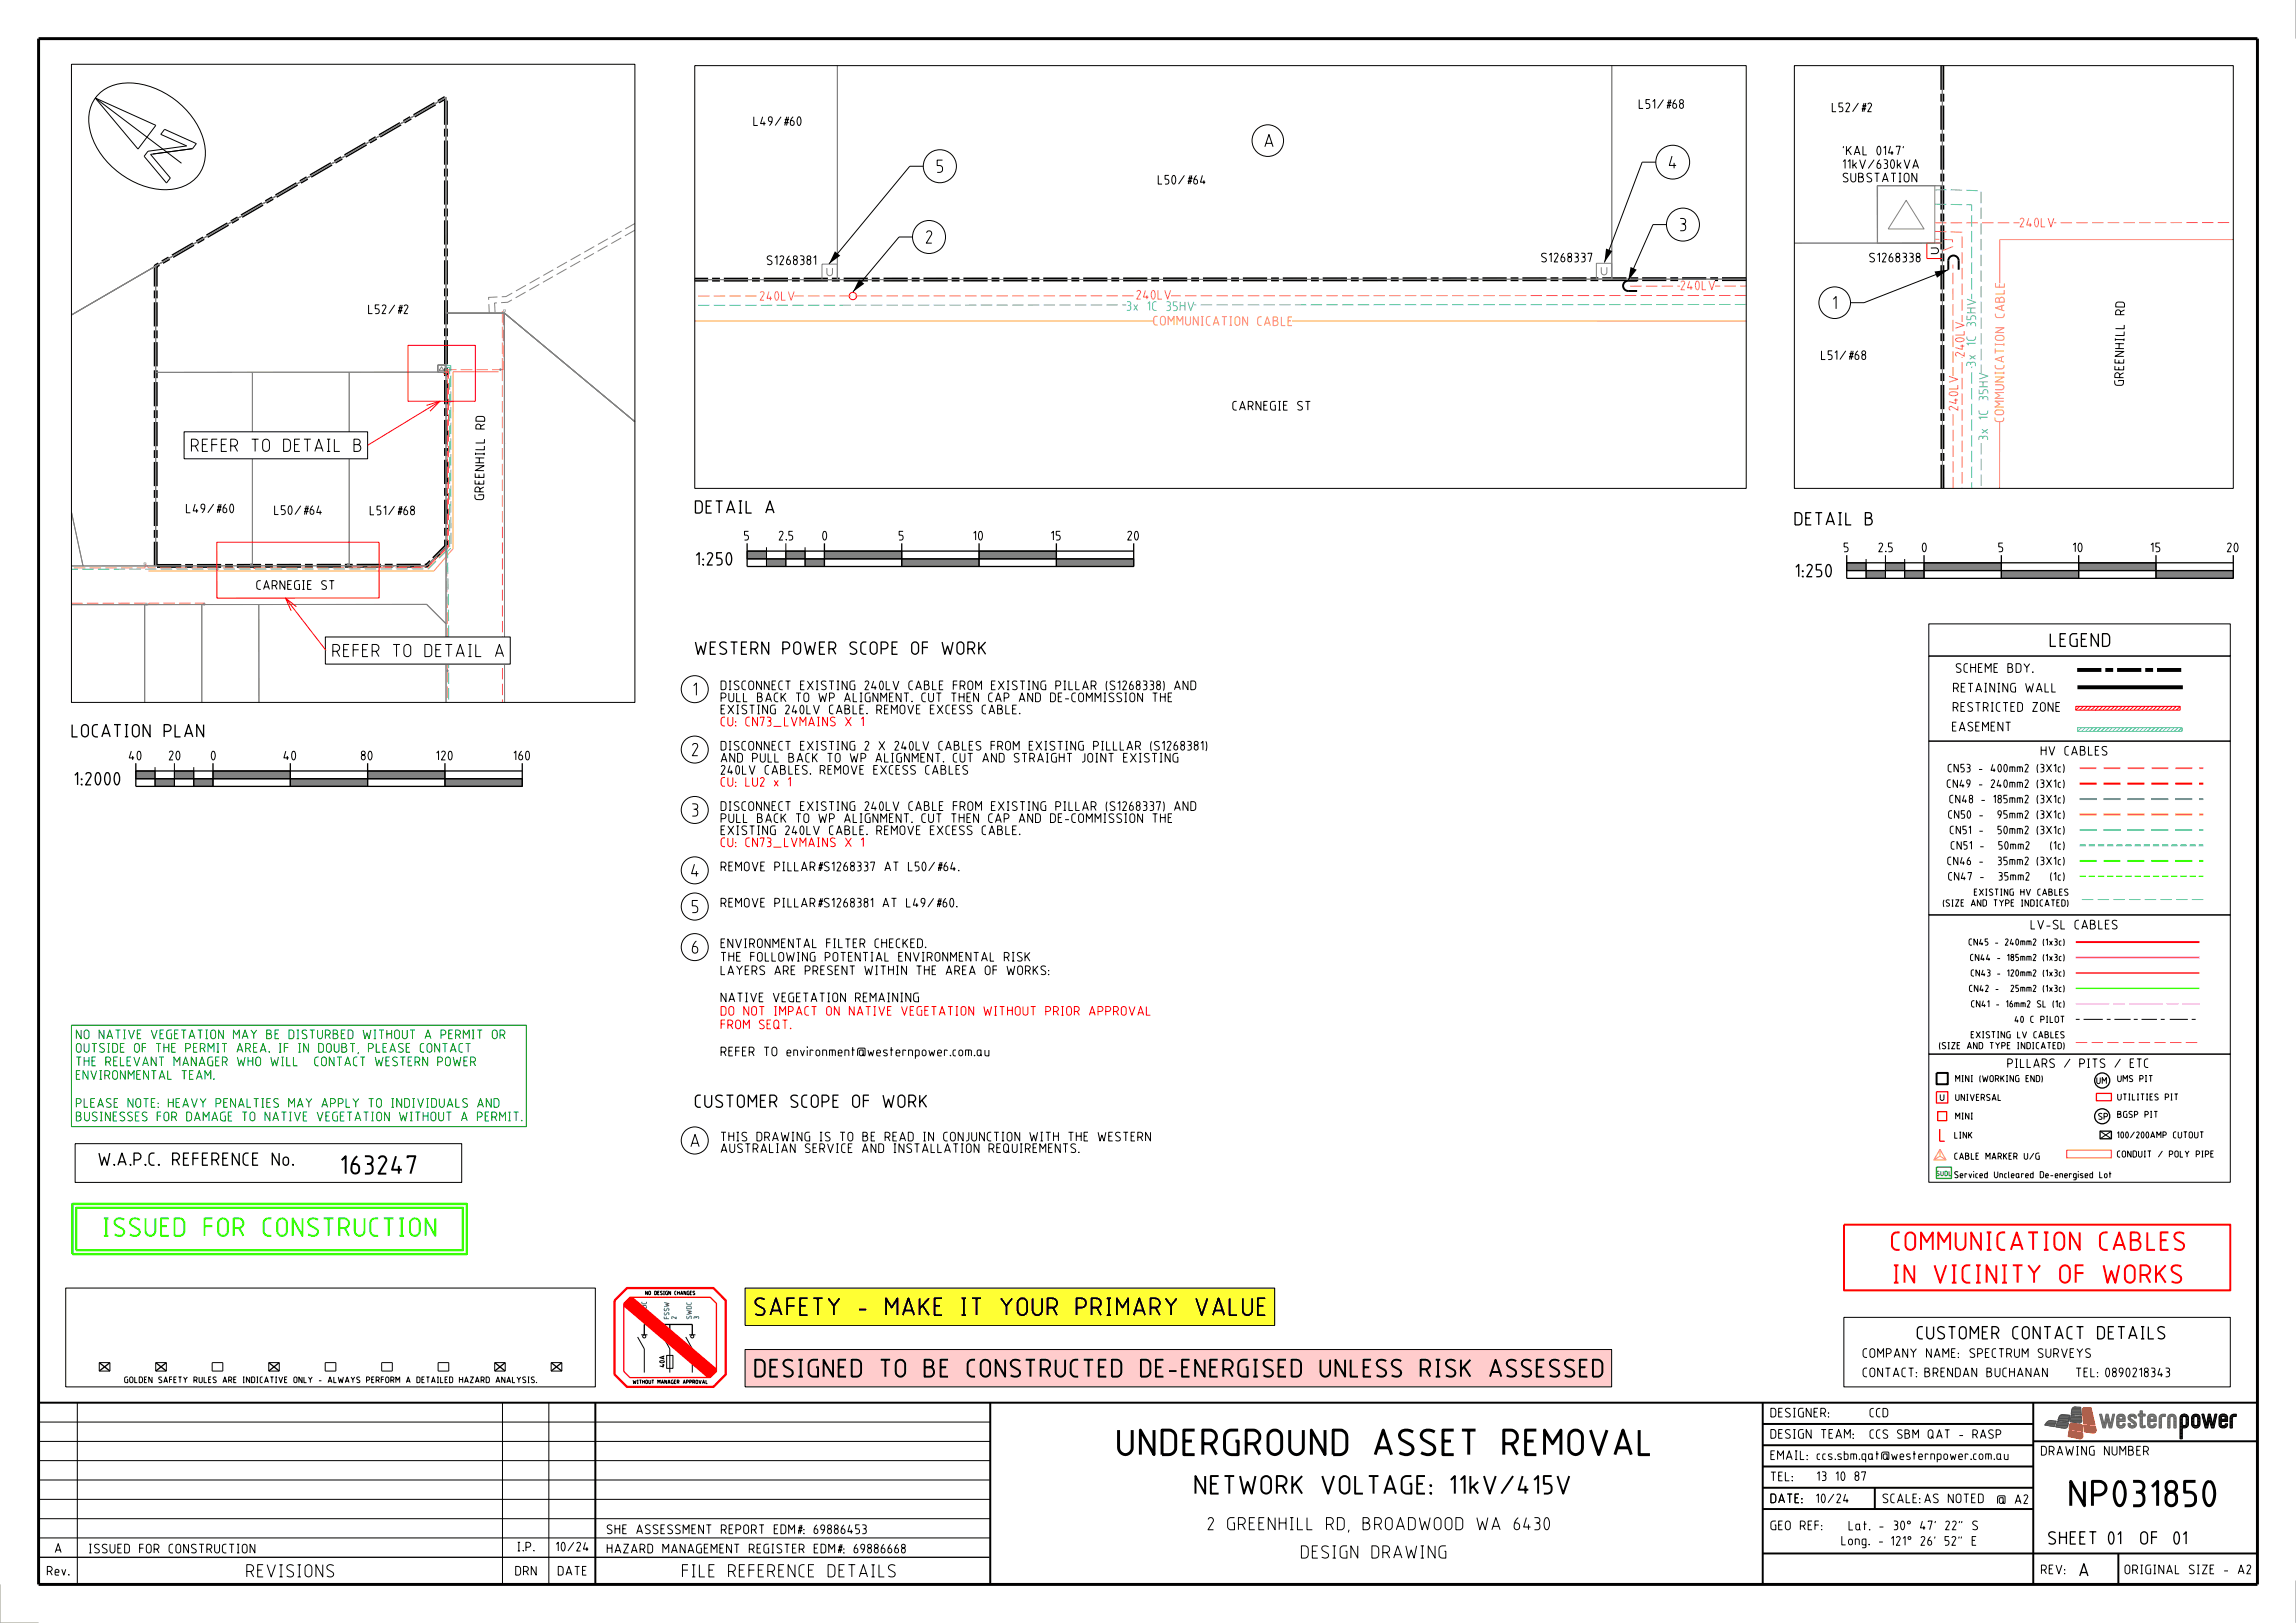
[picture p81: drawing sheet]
<svg xmlns="http://www.w3.org/2000/svg" width="594mm" height="420mm" viewBox="0 0 594 420" stroke-linecap="round" stroke-linejoin="round" font-family="sans-serif">
<defs><g id="words">
<g font-size="7">
<text x="278" y="376.7">UNDERGROUND ASSET REMOVAL</text>
<text x="532.8" y="390">NP031850</text>
</g>
<g font-size="5">
<text x="86.5" y="304">163247</text>
<text x="293" y="386.7">NETWORK VOLTAGE: 11kV/415V</text>
</g>
<text font-size="5" fill="#3f0" x="26.6" y="320">ISSUED FOR CONSTRUCTION</text>
<g font-size="5" fill="#f00">
<text x="489.2" y="323.7">COMMUNICATION CABLES</text>
<text x="489.7" y="332.2">IN VICINITY OF WORKS</text>
</g>
<g font-size="4.8">
<text x="195.2" y="340.6">SAFETY - MAKE IT YOUR PRIMARY VALUE</text>
<text x="195.2" y="356.5">DESIGNED TO BE CONSTRUCTED DE-ENERGISED UNLESS RISK ASSESSED</text>
</g>
<text font-size="3.6" x="530.3" y="167.4">LEGEND</text>
<g font-size="3.5">
<text x="327.1" y="38.1">A</text>
<text x="242.3" y="44.8">5</text>
<text x="431.7" y="43.7">4</text>
<text x="434.5" y="59.9">3</text>
<text x="239.5" y="63.1">2</text>
<text x="474.1" y="80.1">1</text>
<text x="49.4" y="117">REFER TO DETAIL B</text>
<text x="179.7" y="132.9">DETAIL A</text>
<text x="464.2" y="136">DETAIL B</text>
<text x="180" y="146.4">1:250</text>
<text x="464.5" y="149.4">1:250</text>
<text x="85.9" y="170.1">REFER TO DETAIL A</text>
<text x="179.7" y="169.5">WESTERN POWER SCOPE OF WORK</text>
<text x="179.3" y="180.1">1</text>
<text x="18.5" y="190.8">LOCATION PLAN</text>
<text x="179" y="195.7">2</text>
<text x="19.2" y="203.3">1:2000</text>
<text x="179" y="211.3">3</text>
<text x="178.8" y="227">4</text>
<text x="179" y="236.3">5</text>
<text x="179" y="246.8">6</text>
<text x="179.7" y="286.7">CUSTOMER SCOPE OF WORK</text>
<text x="178.6" y="296.9">A</text>
<text x="25.4" y="301.7">W.A.P.C. REFERENCE No.</text>
<text x="495.9" y="346.6">CUSTOMER CONTACT DETAILS</text>
<text x="295.8" y="396.1">2 GREENHILL RD, BROADWOOD WA 6430</text>
<text x="529.9" y="399.7">SHEET</text>
<text x="545.3" y="399.7">01</text>
<text x="555.2" y="399.7">OF01</text>
<text x="321.1" y="403.4">DESIGN DRAWING</text>
<text x="537.9" y="408">A</text>
<text x="63.7" y="408.2">REVISIONS</text>
<text x="176.4" y="408.2">FILE REFERENCE DETAILS</text>
</g>
<g font-size="2.5">
<text x="424" y="28.2">L51/#68</text>
<text x="473.9" y="29">L52/#2</text>
<text x="194.9" y="32.6">L49/#60</text>
<text x="476.7" y="40.2">'KAL 0147'</text>
<text x="299.5" y="47.8">L50/#64</text>
<text x="476.7" y="47.2">SUBSTATION</text>
<text x="476.7" y="43.7">11kV/630kVA</text>
<text x="198.4" y="68.6">S1268381</text>
<text x="398.7" y="67.9">S1268337</text>
<text x="483.6" y="67.9">S1268338</text>
<text x="95.2" y="81.3">L52/#2</text>
<text x="549.7" y="81.6" transform="rotate(-89 549.7 81.6)">RD</text>
<text x="471.1" y="93.2">L51/#68</text>
<text x="549.5" y="99.9" transform="rotate(-89 549.5 99.9)">GREENHI LL</text>
<text x="318.8" y="106.2">CARNEGIE ST</text>
<text x="125.5" y="111.1" transform="rotate(-89 125.5 111.1)">RD</text>
<text x="125.2" y="129.4" transform="rotate(-89 125.2 129.4)">GREENHI LL</text>
<text x="48.1" y="132.8">L49/#60</text>
<text x="70.9" y="133.3">L50/#64</text>
<text x="95.7" y="133.3">L51/#68</text>
<text x="192.5" y="139.9">5</text>
<text x="201.5" y="139.9">2.5</text>
<text x="212.7" y="139.9">0</text>
<text x="232.5" y="139.9">5</text>
<text x="251.8" y="139.9">10</text>
<text x="271.9" y="139.9">15</text>
<text x="291.6" y="139.9">20</text>
<text x="477" y="142.9">5</text>
<text x="485.9" y="142.9">2.5</text>
<text x="497.2" y="142.9">0</text>
<text x="517" y="142.9">5</text>
<text x="536.3" y="142.9">10</text>
<text x="556.4" y="142.9">15</text>
<text x="576.1" y="142.9">20</text>
<text x="66.3" y="152.6">CARNEGIE ST</text>
<text x="186.4" y="178.6">DISCONNECT EXISTING 240LV CABLE FROM EXISTING PILLAR (S1268338) AND</text>
<text x="505.3" y="179.2">RETAINING WALL</text>
<text x="506" y="174.1">SCHEME BDY.</text>
<text x="186.4" y="184.8">EXISTING 240LV CABLE. REMOVE EXCESS CABLE.</text>
<text x="186.4" y="181.7">PULL BACK TO WP ALIGNMENT. CUT THEN CAP AND DE-COMMISSION THE</text>
<text x="505.2" y="184.2">RESTRICTED ZONE</text>
<text x="505" y="189.3">EASEMENT</text>
<text x="33.3" y="196.8">40</text>
<text x="43.7" y="196.8">20</text>
<text x="54.5" y="196.8">0</text>
<text x="73.3" y="196.8">40</text>
<text x="93.4" y="196.8">80</text>
<text x="112.8" y="196.8">120</text>
<text x="132.8" y="196.8">160</text>
<text x="186.4" y="197.3">AND PULL BACK TO WP ALIGNMENT. CUT AND STRAIGHT JOINT EXISTING</text>
<text x="186.4" y="194.2">DISCONNECT EXISTING 2 X 240LV CABLES FROM EXISTING PILLLAR (S1268381)</text>
<text x="528" y="195.5">HV CABLES</text>
<text x="186.4" y="200.5">240LV CABLES. REMOVE EXCESS CABLES</text>
<text x="186.4" y="209.8">DISCONNECT EXISTING 240LV CABLE FROM EXISTING PILLAR (S1268337) AND</text>
<text x="186.4" y="213">PULL BACK TO WP ALIGNMENT. CUT THEN CAP AND DE-COMMISSION THE</text>
<text x="186.4" y="216.1">EXISTING 240LV CABLE. REMOVE EXCESS CABLE.</text>
<text x="186.4" y="225.5">REMOVE PILLAR#S1268337 AT L50/#64.</text>
<text x="186.4" y="234.8">REMOVE PILLAR#S1268381 AT L49/#60.</text>
<text x="186.4" y="245.3">ENVIRONMENTAL FILTER CHECKED.</text>
<text x="525.3" y="240.5">LV-SL CABLES</text>
<text x="186.4" y="248.8">THE FOLLOWING POTENTIAL ENVIRONMENTAL RISK</text>
<text x="186.4" y="252.3">LAYERS ARE PRESENT WITHIN THE AREA OF WORKS:</text>
<text x="186.4" y="259.4">NATIVE VEGETATION REMAINING</text>
<text x="186.4" y="273.4">REFER TO environment@westernpower.com.au</text>
<text x="186.4" y="298.4">AUSTRALIAN SERVICE AND INSTALLATION REQUIREMENTS.</text>
<text x="186.4" y="295.4">THIS DRAWING IS TO BE READ IN CONJUNCTION WITH THE WESTERN</text>
<text x="481.9" y="351.4">COMPANY NAME: SPECTRUM SURVEYS</text>
<text x="481.9" y="356.4">CONTACT:BRENDAN BUCHANAN</text>
<text x="537" y="356.4">TEL:0890218343</text>
<text x="458" y="366.8">DESIGNER:</text>
<text x="458" y="377.8">EMAIL:ccs.sbm.qat@westernpower.com.au</text>
<text x="458" y="372.3">DESIGN TEAM:</text>
<text x="528" y="376.7">DRAWING NUMBER</text>
<text x="458" y="383.3">TEL:</text>
<text x="470" y="383.2">13 10 87</text>
<text x="458" y="389">DATE: 10/24</text>
<text x="458" y="389">DATE:</text>
<text x="487" y="389">SCALE:</text>
<text x="497.8" y="389">AS NOTED</text>
<text x="516.6" y="389.2">@ A2</text>
<text x="458" y="396">GEO REF:</text>
<text x="14.2" y="401.9">A</text>
<text x="23" y="402">ISSUED FOR CONSTRUCTION</text>
<text x="133.8" y="401.5">I.P.</text>
<text x="143.8" y="401.5">10/24</text>
<text x="157" y="397">SHE ASSESSMENT REPORT EDM#: 69886453</text>
<text x="157" y="402">HAZARD MANAGEMENT REGISTER EDM#: 69886668</text>
<text x="476.4" y="399.9">Long. -121° 26' 52&quot; E</text>
<text x="478.2" y="396">Lat. -30° 47' 22&quot; S</text>
<text x="12.1" y="407.7">Rev.</text>
<text x="133.3" y="407.7">DRN</text>
<text x="144.3" y="407.7">DATE</text>
<text x="528" y="407.4">REV:</text>
<text x="549.6" y="407.4">ORIGINAL SIZE - A2</text>
</g>
<g font-size="2.5" fill="#f66">
<text x="522.5" y="58.9">240LV</text>
<text x="196.6" y="77.8">240LV</text>
<text x="294" y="77.5">240LV</text>
<text x="434.7" y="75.1">240LV</text>
<text x="508.3" y="92.3" transform="rotate(-90 508.3 92.3)">240LV</text>
<text x="506.6" y="106.3" transform="rotate(-90 506.6 106.3)">240LV</text>
</g>
<g font-size="2.5" fill="#39f">
<text x="291.4" y="80.4">3x 1C 35HV</text>
<text x="511.2" y="94.8" transform="rotate(-90 511.2 94.8)">3x 1C 35HV</text>
<text x="514.3" y="114" transform="rotate(-90 514.3 114)">3x 1C 35HV</text>
</g>
<g font-size="2.5" fill="#ffa032">
<text x="298.4" y="84.2">COMMUNICATION CABLE</text>
<text x="518.5" y="109.2" transform="rotate(-90 518.5 109.2)">COMMUNICATION CABLE</text>
</g>
<g font-size="2.5" fill="#f00">
<text x="186.4" y="188">CU: CN73_LVMAINS X 1</text>
<text x="186.4" y="203.6">CU: LU2 x 1</text>
<text x="186.4" y="219.2">CU: CN73_LVMAINS X 1</text>
<text x="186.4" y="262.9">DO NOT IMPACT ON NATIVE VEGETATION WITHOUT PRIOR APPROVAL</text>
<text x="186.4" y="266.4">FROM SEQT.</text>
</g>
<g font-size="2.5" fill="#090">
<text x="19.6" y="268.9">NO NATIVE VEGETATION MAY BE DISTURBED WITHOUT A PERMIT OR</text>
<text x="19.6" y="275.9">THE RELEVANT MANAGER WHO WILL CONTACT WESTERN POWER</text>
<text x="19.6" y="272.4">OUTSIDE OF THE PERMIT AREA. IF IN DOUBT, PLEASE CONTACT</text>
<text x="19.6" y="279.4">ENVIRONMENTAL TEAM.</text>
<text x="19.6" y="286.7">PLEASE NOTE: HEAVY PENALTIES MAY APPLY TO INDIVIDUALS AND</text>
<text x="19.6" y="290.2">BUSINESSES FOR DAMAGE TO NATIVE VEGETATION WITHOUT A PERMIT.</text>
</g>
<g font-size="2.4">
<text x="519.3" y="276.4">PILLARS / PITS / ETC</text>
<text x="483.7" y="366.8">CCD</text>
<text x="483.7" y="372.3">CCS SBM QAT - RASP</text>
</g>
<g font-size="2.2">
<text x="503.7" y="203.9">CN49 - 240mm2 (3X1c)</text>
<text x="503.9" y="199.9">CN53 - 400mm2 (3X1c)</text>
<text x="504.3" y="207.9">CN48 - 185mm2 (3X1c)</text>
<text x="504" y="211.9">CN50 -</text>
<text x="504.4" y="215.9">CN51 -</text>
<text x="515.5" y="211.9">95mm2 (3X1c)</text>
<text x="515.8" y="215.9">50mm2 (3X1c)</text>
<text x="504.7" y="219.9">CN51 -</text>
<text x="516.9" y="219.9">50mm2</text>
<text x="530.2" y="219.9">(1c)</text>
<text x="503.8" y="223.9">CN46 -</text>
<text x="504" y="227.9">CN47 -</text>
<text x="515.4" y="223.9">35mm2 (3X1c)</text>
<text x="516.5" y="227.9">35mm2</text>
<text x="530.1" y="227.9">(1c)</text>
</g>
<g font-size="1.8">
<text x="510.7" y="231.8">EXISTING HV CABLES</text>
<text x="502.7" y="234.6">(SIZE AND TYPE INDICATED)</text>
<text x="509.3" y="244.7">CN45 - 240mm2 (1x3c)</text>
<text x="509.7" y="248.7">CN44 - 185mm2 (1x3c)</text>
<text x="509.4" y="256.7">CN42 -</text>
<text x="509.9" y="252.7">CN43 - 120mm2 (1x3c)</text>
<text x="519.1" y="256.7">25mm2 (1x3c)</text>
<text x="510" y="260.7">CN41 - 16mm2 SL (1c)</text>
<text x="509.9" y="268.7">EXISTING LV CABLES</text>
<text x="521.2" y="264.7">40 C PILOT</text>
<text x="501.7" y="271.5">(SIZE AND TYPE INDICATED)</text>
<text x="505.9" y="280">MINI (WORKING END)</text>
<text x="542.4" y="280.5">UM</text>
<text x="547.8" y="280">UMS PIT</text>
<text x="505.9" y="284.9">UNIVERSAL</text>
<text x="547.8" y="284.8">UTILITIES PIT</text>
<text x="505.9" y="289.7">MINI</text>
<text x="542.9" y="289.8">SP</text>
<text x="547.8" y="289.3">BGSP PIT</text>
<text x="505.6" y="294.6">LINK</text>
<text x="547.7" y="299.5">CONDUIT / POLY PIPE</text>
<text x="547.7" y="294.6">100/200AMP CUTOUT</text>
<text x="505.6" y="300.1">CABLE MARKER U/G</text>
<text x="505.6" y="304.9">Serviced Uncleared De-energised Lot</text>
</g>
<text font-size="1.6" x="32.2" y="357.9">GOLDEN SAFETY RULES ARE INDICATIVE ONLY - ALWAYS PERFORM A DETAILED HAZARD ANALYSIS.</text>
<text font-size="1.3" fill="#329932" x="501" y="304.3">SUDL</text>
<g font-size="1.3" fill="#0028fa">
<text x="167.3" y="341.1" transform="rotate(-90 167.3 341.1)">SWDC</text>
<text x="169.2" y="341.1" transform="rotate(-90 169.2 341.1)">1</text>
<text x="173.1" y="341.3" transform="rotate(-90 173.1 341.3)">FSSW</text>
<text x="175" y="341.3" transform="rotate(-90 175 341.3)">2</text>
<text x="178.9" y="341.3" transform="rotate(-90 178.9 341.3)">SWDC</text>
<text x="180.8" y="341.3" transform="rotate(-90 180.8 341.3)">3</text>
</g>
<text font-size="1.3" x="171.9" y="353.8" transform="rotate(-90 171.9 353.8)">40A</text>
<g font-size="1">
<text x="167" y="335.1">NO DESIGN CHANGES</text>
<text x="163.7" y="358.1">WITHOUT MANAGER APPROVAL</text>
</g>
</g></defs>
<path d="M17 333.3h137v25.6h-137zM25.7 352.6h2.7v2.2h-2.7zM40.3 352.6h2.7v2.2h-2.7zM54.9 352.6h2.7v2.2h-2.7zM69.5 352.6h2.7v2.2h-2.7zM84.1 352.6h2.8v2.2h-2.8zM98.7 352.6h2.8v2.2h-2.8zM113.3 352.6h2.8v2.2h-2.8zM128 352.6h2.7v2.2h-2.7zM142.6 352.6h2.7v2.2h-2.7z" fill="none" stroke="#000" stroke-width=".26"/>
<path d="M55.1 199.5h20v2h-20z" fill="#828282"/>
<path d="M55.1 199.5h20v2h-20z" fill="none" stroke="#000" stroke-width=".26"/>
<path d="M75.1 201.5h20v2h-20z" fill="#828282"/>
<path d="M75.1 201.5h20v2h-20z" fill="none" stroke="#000" stroke-width=".26"/>
<path d="M95.1 199.5h20v2h-20z" fill="#828282"/>
<path d="M95.1 199.5h20v2h-20z" fill="none" stroke="#000" stroke-width=".26"/>
<path d="M115.1 201.5h20v2h-20z" fill="#828282"/>
<path d="M115.1 201.5h20v2h-20z" fill="none" stroke="#000" stroke-width=".26"/>
<path d="M50.1 201.5h5v2h-5z" fill="#828282"/>
<path d="M50.1 201.5h5v2h-5z" fill="none" stroke="#000" stroke-width=".26"/>
<path d="M45.1 199.5h5v2h-5z" fill="#828282"/>
<path d="M45.1 199.5h5v2h-5z" fill="none" stroke="#000" stroke-width=".26"/>
<path d="M40.1 201.5h5v2h-5z" fill="#828282"/>
<path d="M40.1 201.5h5v2h-5z" fill="none" stroke="#000" stroke-width=".26"/>
<path d="M35.1 199.5h5v2h-5z" fill="#828282"/>
<path d="M35.1 199.5h5v2h-5zM179.1 349.1v6.1" fill="none" stroke="#000" stroke-width=".26"/>
<path d="M166.7 342.7h12.4" fill="none" stroke="#000" stroke-width=".34"/>
<path d="M213.3 142.6h20v2h-20z" fill="#828282"/>
<path d="M213.3 142.6h20v2h-20z" fill="none" stroke="#000" stroke-width=".26"/>
<path d="M233.3 144.6h20v2h-20z" fill="#828282"/>
<path d="M233.3 144.6h20v2h-20z" fill="none" stroke="#000" stroke-width=".26"/>
<path d="M253.3 142.6h20v2h-20z" fill="#828282"/>
<path d="M253.3 142.6h20v2h-20z" fill="none" stroke="#000" stroke-width=".26"/>
<path d="M273.3 144.6h20v2h-20z" fill="#828282"/>
<path d="M273.3 144.6h20v2h-20z" fill="none" stroke="#000" stroke-width=".26"/>
<path d="M208.3 144.6h5v2h-5z" fill="#828282"/>
<path d="M208.3 144.6h5v2h-5z" fill="none" stroke="#000" stroke-width=".26"/>
<path d="M203.3 142.6h5v2h-5z" fill="#828282"/>
<path d="M203.3 142.6h5v2h-5z" fill="none" stroke="#000" stroke-width=".26"/>
<path d="M198.3 144.6h5v2h-5z" fill="#828282"/>
<path d="M198.3 144.6h5v2h-5z" fill="none" stroke="#000" stroke-width=".26"/>
<path d="M193.3 142.6h5v2h-5z" fill="#828282"/>
<path d="M193.3 142.6h5v2h-5z" fill="none" stroke="#000" stroke-width=".26"/>
<path d="M497.8 145.6h20v2.1h-20z" fill="#828282"/>
<path d="M497.8 145.6h20v2.1h-20z" fill="none" stroke="#000" stroke-width=".26"/>
<path d="M517.8 147.7h20v2h-20z" fill="#828282"/>
<path d="M517.8 147.7h20v2h-20z" fill="none" stroke="#000" stroke-width=".26"/>
<path d="M537.8 145.6h20v2.1h-20z" fill="#828282"/>
<path d="M537.8 145.6h20v2.1h-20z" fill="none" stroke="#000" stroke-width=".26"/>
<path d="M557.8 147.7h20v2h-20z" fill="#828282"/>
<path d="M557.8 147.7h20v2h-20z" fill="none" stroke="#000" stroke-width=".26"/>
<path d="M492.8 147.7h5v2h-5z" fill="#828282"/>
<path d="M492.8 147.7h5v2h-5z" fill="none" stroke="#000" stroke-width=".26"/>
<path d="M487.8 145.6h5v2.1h-5z" fill="#828282"/>
<path d="M487.8 145.6h5v2.1h-5z" fill="none" stroke="#000" stroke-width=".26"/>
<path d="M482.8 147.7h5v2h-5z" fill="#828282"/>
<path d="M482.8 147.7h5v2h-5z" fill="none" stroke="#000" stroke-width=".26"/>
<path d="M477.8 145.6h5v2.1h-5z" fill="#828282"/>
<path d="M499.5 64.2h1.3a.74 .74 0 0 1 .7 .7 .74 .74 0 0 1-.7 .7h-1.3M115 96.5l.3 .1h-.3M477.8 145.6h5v2.1h-5zM40.1 198.5v5M45.1 197.5v6M50.1 198.5v5M477 340.9h100v18h-100z" fill="none" stroke="#000" stroke-width=".26"/>
<g fill="none" stroke="#f00" stroke-width=".26">
<path d="M498.5 62.9h4v4h-4zM114.9 96.3h.5v.5h-.5zM65.7 146.9h.2l-.1 .2z"/>
<circle cx="220.6" cy="76.6" r=".96"/>
</g>
<path d="M502.5 17v109.4M451.8 72.2l-272.1 .2M40.3 146.5v-77.7l75.1-43.6v116.2l-5 5-70.1 .1" fill="none" stroke="#000" stroke-width="1" stroke-dasharray="6.3 1 2 1" stroke-linecap="butt"/>
<path d="M577.8 62h-60.5v64.4M129 96.2h-11.8v45.8l-4.9 5.8h-73.9M179.7 83.1h272.1" fill="none" stroke="#ffa032" stroke-width=".26"/>
<g fill="none" stroke="#828282" stroke-width=".26">
<path d="M216.6 17v55.4h-36.9l272.1-.2h-34.8v-55.2v55.2l-200.4 .2zM502.5 17v109.4v-63.5h-38.3h21.5v-14.8h16.8zM485.7 48.1h16.8v14.8h-16.8zM485.7 48h14.9v15h-14.9zM493.1 51.8l4.7 7.4h-9.3zM40.3 68.8l75.1-43.6v69.3h-2.1v1.8l-73 .1zM212.7 68.4h3.9v4h-3.9zM213.9 69.4v1.2a.72 .72 0 0 0 .7 .7 .72 .72 0 0 0 .8-.7v-1.2M413 68.1h4v4.1h-4zM414.3 69.2v1.2a.72 .72 0 0 0 .7 .7 .72 .72 0 0 0 .7-.7v-1.2M18.5 81.5l96.9-56.3v55.8h15.1l33.8 28.1-33.8-28.1v100.8v-100.8h-15.1v100.8v-20.4l-5-5h-43.4v25.4v-25.4h-14.8v25.4v-25.4l-14.8 .1v25.3v-25.3h-18.9l91.9-.1 5 5v-20l-5 5-91.9 .1h3l-3-14 3 14h18.8v-77.7zM40.3 96.4l25-.1v50.1l-25 .1z"/>
<path d="M65.3 96.3h25v50.1h-25zM90.3 96.3h25.1v45.1l-5 5h-20.1zM113.3 94.5h1.8v1.8h-1.8zM113.3 94.5h2.1v1.8h-2.1zM114.2 94.9l.6 .9h-1.2zM129.3 95.5h.3v.3h-.3zM130.3 80.3v.2M130.3 80.6l.1 .1M130.4 80.2l-.1 .1M130.5 80.2h.1M130.5 80.7h.1M130.7 80.2l.1 .1"/>
<path d="M130.8 80.3v.2M130.8 80.6l-.1 .1M37.3 145.8v.2M37.3 146.1h.1M37.3 145.6v.2M37.4 145.6h.2M37.4 146.1h.2M37.7 145.6v.2M37.7 156.3v.2M37.7 156.5l.1 .1M37.7 145.8v.2M37.7 146.1h.1"/>
<path d="M37.8 156.1l-.1 .1M37.9 156.1h.1M37.9 156.6h.1M38.1 156.1l.1 .1M38.2 156.3v.2M38.2 156.5l-.1 .1M52.5 156.5l.1 .1M52.5 156.3v.1M52.6 156.1l-.1 .1M52.7 156.6h.2M52.7 156.1h.2M53 156.1v.1"/>
<path d="M53 156.5v.1M53 156.3v.1M64.8 145.9h.5v.5h-.5zM65 146.1l.1 .2 .1-.2M89.9 145.9h.4v.5h-.4zM90 146l.1 .3 .1-.3"/>
<circle cx="115.5" cy="142.1" r=".18"/>
<circle cx="115.8" cy="173.6" r=".18"/>
</g>
<path d="M423.5 72.6l-2.3 .1a1.32 1.32 0 0 0-1.3 1.3 1.32 1.32 0 0 0 1.3 1.3h2.3M504 69.8v-2.3a1.34 1.34 0 0 1 1.4-1.4 1.34 1.34 0 0 1 1.3 1.4v2.3M115.6 97.2l.1-.5 .2 .5M91.2 146.5l-.5 .1 .5 .2" fill="none" stroke="#000" stroke-width=".51"/>
<g fill="none" stroke="#f66" stroke-width=".26" stroke-dasharray="3 1.1" stroke-linecap="butt">
<path d="M500.6 57.7l77.2-.1M500.6 59.9l7 .2v66.3M421.7 74.1l30.1-.1M451.8 76.5l-272.1 .1M502.5 64.9l2.7-1.1-.1-1.8-4.5-.1M115.1 95.7h14.4M115.1 95.9h.9v45.7l-.5 .5M115.4 96.5l.3-.1v-.2h-.6M129.5 95.7h.7v-14.8l.5-.2M130 95.7v-15.1l.7 .1M130 95.7v86.1M505.3 126.4l-.1-57.9"/>
<path d="M37.7 146.1l-.3 .9h-18.9M53 156.6l-.2-.5h-14.2l-.4 .5-.5-.5h-19.2M90.9 146.6h19.7l5.1-5.2v-44.4M115.5 142.1l-4.8 4.8-72.2 .1-.7-.8M115.8 173.6l-.3-31.5M115.8 173.6l-.1 8.2"/>
</g>
<path d="M500.6 49.2l3.5-.1 8.4 .3 .1 77M500.6 52.8l9.5 .2v73.4M451.8 78.8l-272.1 .2M115.1 94.6h1.5l.1 47.2-.9 .8 .3 18.7v20.5M115.1 95.1h1.2v46.6l-5.5 5.5-92.3 .1" fill="none" stroke="#39f" stroke-width=".26" stroke-dasharray="3 1.1" stroke-linecap="butt"/>
<path d="M130.9 114.7h-.1M37.7 146.1v.1" fill="none" stroke="#f66" stroke-width=".26"/>
<path d="M164.3 59.6l-33 18.6-3.3 .2 .1 2.6h-1.5l-.2-4 4.5-.3 33.4-18.9" fill="none" stroke="#828282" stroke-width=".26" stroke-dasharray="3 1.1" stroke-linecap="butt"/>
<path d="M35.1 199.5h100M35.1 197.5v6h100v-6M55.1 197.5v6M75.1 197.5v6M95.1 197.5v6M115.1 197.5v6M35.1 201.5h100" fill="none" stroke="#000" stroke-width=".34"/>
<path d="M192.8 333.3h137v9.7h-137z" fill="#ff3"/>
<path d="M192.8 333.3h137v9.7h-137z" fill="none" stroke="#000" stroke-width=".26"/>
<path d="M192.8 349.2h224.1v9.7h-224.1z" fill="#fcc"/>
<g fill="none" stroke="#000" stroke-width=".26">
<path d="M198.3 141.6v5M203.3 140.6v6M208.3 141.6v5M165 346l1.7 3.1v6.1M165.9 345.4h1.6M171.6 346l1.7 3.1v6.1M172.5 350.7h1.6v3.4h-1.6zM172.5 345.4h1.6M177.4 346l1.7 3.1M178.3 345.4h1.6M192.8 349.2h224.1v9.7h-224.1zM10 368h246.2"/>
<path d="M10 373h246.2M10 378h246.2M20 363v47M130 363v47M142 363v47M564 372.2h.6M564 372h.6M564 371.7h.6M564 371.6h.6M564 371.4h.6M564 371.1h.6M564 371h.6"/>
<path d="M564 370.8h.6M564 370.5h.6M564 370.4h.6M564 370.2h.6M564 369.9h.6M564 369.8h.6M564 369.6h.6M564 369.3h1.7M564 369.2h2M564 369h2.1M564 368.7h.7M564 368.6h.6"/>
<path d="M564 368.4h.6M564 368.1h.6M564 368h.6M564 367.8h.6M564 367.5h.6M564 367.3h.6M564 367.2h.6M564 366.9h.6M564 366.7h.6M564.1 366.6h.8M564.2 366.3h1.8M564.3 366.2a1.1 1.1 0 0 1 1.2-.2 1.1 1.1 0 0 1 .7 1v1.5a1.1 1.1 0 0 1-1.6 .9v2.9h-.6v-5.4z"/>
<path d="M564.4 366.1h1.4M564.6 366.7l.4-.1 .5 .1 .1 1.8-.2 .4-.8-.2zM564.9 366h.4M565.2 366.6h.9M565.5 368.7h.7M565.5 366.7h.7M565.6 368.6h.6M565.6 368.4h.6M565.6 368.1h.6M565.6 368h.6M565.6 367.8h.6M565.6 367.5h.6"/>
<path d="M565.6 367.3h.6M565.6 367.2h.6M565.6 366.9h.6M567 368.7h.6M567 368.5h.6M567 368.3h.6M567 368.1h.6M567 367.9h.6M567 367.7h.6M567 367.5h.6M567 367.3h.6M567 367.1h.6"/>
<path d="M567 366.9h.6M567 366.7h.7M567.1 368.9h.7M567.1 366.5h2M567.2 369.1h1.8M567.2 366.3h1.7M567.3 366.2a1.11 1.11 0 0 1 1.2-.2 1.11 1.11 0 0 1 .7 1v1.5a1.1 1.1 0 0 1-1.1 1 1.1 1.1 0 0 1-1.1-1v-1.6zM567.3 369.3h1.6M567.5 366.1h1.2M567.6 366.7l.4-.1 .5 .1 .1 1.8-.2 .4-.8-.2zM567.7 369.5h.8M568.4 368.9h.7"/>
<path d="M568.5 366.7h.6M568.5 368.7h.7M568.6 368.5h.6M568.6 368.3h.6M568.6 368.1h.6M568.6 367.9h.6M568.6 367.7h.6M568.6 367.5h.6M568.6 367.3h.6M568.6 367.1h.6M568.6 366.9h.6M569.6 366h.6l.6 2.7 .5-2.7h.5l.7 2.6 .5-2.6h.5l-.7 3.5h-.7l-.5-2.1-.5 2.1h-.6z"/>
<path d="M569.6 366h.6M569.7 366.2h.5M569.7 366.4h.6M569.8 366.6h.5M569.8 366.8h.6M569.9 367h.5M569.9 367.2h.6M570 367.4h.5M570.1 367.6h.5M570.1 367.8h.5M570.1 368h.6M570.2 368.2h.5"/>
<path d="M570.2 368.4h.6M570.3 368.6h1M570.3 368.8h1M570.4 369h.9M570.4 369.2h.8M570.5 369.4h.6M570.9 368.4h.5M570.9 368.2h.5M570.9 368h.6M571 367.8h.5M571 367.6h.5M571 367.4h1.2"/>
<path d="M571.1 367.2h1M571.1 367h1M571.2 366.8h.8M571.2 366.6h.8M571.3 366.4h.7M571.3 366.2h.6M571.3 366h.6M571.6 367.6h.6M571.7 367.8h.6M571.7 368h.6M571.8 368.2h.5M571.9 368.4h.5"/>
<path d="M571.9 368.6h1M572 368.8h.9M572 369h.9M572.1 369.2h.7M572.1 369.4h.7M572.5 368.4h.5M572.6 368.2h.5M572.6 368h.5M572.6 367.8h.5M572.7 367.6h.5M572.7 367.4h.5M572.8 367.2h.5"/>
<path d="M572.8 367h.5M572.8 366.8h.5M572.9 366.6h.5M572.9 366.4h.5M573 366.2h.5M573 366h.5M574.1 368.6h.6M574.1 368.2h.6M574.1 368h.6M574.1 367.8h2.2M574.1 367.6h2.2M574.1 367.2h.6"/>
<path d="M574.1 368.4h.6M574.1 367.4h2.2M574.1 367h.6M574.1 366.8h.6M574.1 366.6h.8M574.1 368.8h.6M574.1 369h2.1M574.2 366.4h2M574.3 369.2h1.8M574.3 366.2l.7-.2a1.03 1.03 0 0 1 1.3 .8v1.1h-1.6v.7l.1 .3h.6l.3-.1v-.3h.6a1.12 1.12 0 0 1-1 1 1.12 1.12 0 0 1-1.2-.9v-1.8zM574.4 366.2h1.6M574.5 369.4h1.4"/>
<path d="M574.7 366.7l.8-.1 .2 .7h-1zM574.7 366h.9M575.5 366.6h.7M575.6 368.8h.7M575.7 367.2h.6M575.7 367h.6M575.7 366.8h.6M575.7 368.6h.6M576.9 369.5h.6M576.9 369.3h.6M576.9 369.1h.6M576.9 368.9h.6"/>
<path d="M576.9 368.7h.6M576.9 368.5h.6M576.9 368.3h.6M576.9 368.1h.6M576.9 367.9h.6M576.9 367.7h.6M576.9 367.5h.6M576.9 367.3h.6M576.9 367.1h.6M576.9 366.9h.7M577 366.7h.7M577.1 366.5h1.5"/>
<path d="M577.1 366.4a1.44 1.44 0 0 1 1.5-.4v.6h-.8l-.3 .3v2.6h-.6v-2.6zM577.2 366.3h1.4M577.5 366.1h1.1M10 383h246M10 388h246.2M10 393h246.2M10 398h246.2"/>
<circle cx="166.7" cy="345.8" r=".41"/>
<circle cx="173.3" cy="345.8" r=".41"/>
<circle cx="179.1" cy="345.8" r=".4"/>
</g>
<path d="M162.2 333.3h22.4l3.1 3.2v19.2l-3.1 3.2h-22.4l-3.2-3.2v-19.2z" fill="none" stroke="#f00" stroke-width=".59"/>
<path d="M161.4 337.3l1.6-1.6h20.8l1.5 1.6v17.6l-1.5 1.6h-20.8l-1.6-1.6z" fill="none" stroke="#f00" stroke-width=".34"/>
<path d="M193.3 142.6h100M193.3 140.6v6h100v-6M193.3 144.6h100M213.3 140.6v6M233.3 140.6v6M253.3 140.6v6M273.3 140.6v6M166.7 342.7v2.7M173.3 342.7v2.7M179.1 342.7v2.7M10 403h246" fill="none" stroke="#000" stroke-width=".34"/>
<g fill="none" stroke="#000" stroke-width=".51">
<path d="M10 363h574M154 363v47M256.2 363v47M456 363v47M456 368.5h70M456 374h70M456 379.5h70M526 363v47M526 373h58M456 385h70M456 390.5h70M485 385v5.5"/>
<path d="M456 402h128M548 402v8"/>
</g>
<path d="M10 10h574v400h-574z" fill="none" stroke="#000" stroke-width=".76" stroke-linecap="butt"/>
<g fill="none" stroke="#4d4d4d" stroke-width=".26">
<path d="M529 368.8h2.6M529.1 368.6h2.6M529.3 368.4h2.5M529.4 368.2h2.4M529.6 368l.2-.2a2.65 2.65 0 0 1 2.2 0l-.5 1.4-2.5-.4zM529.6 368h2.3M529.8 367.8h2.2M530.2 369h1.3M531.5 369.2h.1M531.9 369.1h3.1M532 369.3h2.8M532 368.9h3"/>
<path d="M532 368.7h3.1M532.1 368.5h3M532.2 368.3h2.9M532.2 368.1h2M532.3 367.8l2.8 .4a1.15 1.15 0 0 1-1.1 1.4l-2.2-.4zM532.3 367.9h.4M532.4 367.5h2.8M532.5 367.3h2.8M532.6 367.1h2.7M532.7 366.9h2.6M532.7 366.7h2.7M532.8 366.5h2.6"/>
<path d="M533 366.3l.6-.2 1.8 .2-.2 1.6-2.8-.4zM533 366.3h2.3M533.2 369.5h1.5M533.4 367.7h1.8M535 367.9h.2M535.2 367.9l.2-1.6-.2 1.6M535.6 367.8h3M535.6 367.6h3M535.6 367.4h3M535.7 367.2h2.9M535.7 367h2.8M535.7 366.8h2.8"/>
<path d="M535.7 366.6h2.8M535.8 366.3l2.7 .3 .1 1a.6 .6 0 0 1-.7 .6l-2.3-.3zM535.8 366.4h1M535.8 365.9h2.6M535.9 365.7h2.5M535.9 365.5h2.5M535.9 365.3h2.5M535.9 365.1h2.5M536 364.9h2.4M536 364.7h2.3M536.1 364.5h2.2M536.1 368h2.3"/>
<path d="M536.2 364.3h2.1M536.3 364.3l.5-.2 1.5 .1 .2 2-2.7-.2 .2-1.2zM536.6 364.1h.5M537.1 366.1h1.3M537.7 368.2h.5"/>
</g>
<g fill="none" stroke="#c60" stroke-width=".26">
<path d="M535.1 371.7h3.8M535.1 371.5h3.8M535.1 371.3h3.8M535.2 371.1h3.6M535.2 370.9h3.6M535.2 370.7h3.2M535.2 370.5h2M535.3 370.2l3.5 .6 .1 .8a.74 .74 0 0 1-.9 .7l-2.9-.6zM535.3 370.3h.7M535.3 369.8h3.4M535.3 369.6h3.4M535.4 369.4h3.3"/>
<path d="M535.4 369.2h3.3M535.4 369h3.3M535.4 368.8h3.3M535.5 368.6h2.2M535.5 368.5l.5-.2 2.7 .4 .1 1.7-3.5-.6zM535.7 368.4h.6M535.9 371.9h2.9M536 370h2.8M536.9 372.1h1.8M537.2 370.2h1.6M537.9 372.3h.5M538.4 370.4h.4"/>
<path d="M538.7 365.1h2.5M538.7 364.9h2.4M538.8 365.5h2.5M538.8 365.3h2.4M538.8 364.7h2.3M538.8 365.9h2.5M538.8 365.7h2.5M538.8 366.3h2.6M538.8 366.1h2.6M538.9 366.7h2.6M538.9 366.5h2.6M538.9 364.5h2.1"/>
<path d="M538.9 366.9h2.7M538.9 364.4l.5-.2 1.6 .1 1 4.5-3-.4-.3-3.4zM538.9 367.3h2.8M538.9 367.1h2.7M539 367.7h2.8M539 367.5h2.7M539 368.1h2.9M539 367.9h2.8M539 368.3h2.9M539.1 368.7l3 .5a1.26 1.26 0 0 1-.1 1.5l-.6 .2-2.1-.4zM539.1 369.1h2.7M539.1 368.9h1.2"/>
<path d="M539.1 364.3h1.4M539.2 369.5h3M539.2 369.3h2.9M539.2 369.9h3.1M539.2 369.7h3.1M539.2 370.1h3.1M539.3 370.3h3M539.4 370.5h2.8M539.8 368.5h2.1M540.6 370.7h1.4M541.4 368.7h.6"/>
</g>
<g fill="none" stroke="#666" stroke-width=".26">
<path d="M543.2 366h.5l.7 2.7 .5-2.7h.5l.6 2.6 .6-2.6h.5l-.8 3.5h-.6l-.6-2.1-.4 2.1h-.6zM543.2 366.1h.6M543.3 366.3h.5M543.3 366.5h.5M543.3 366.7h.6M543.4 366.9h.5M543.5 367.1h.5M543.5 367.3h.6M543.6 367.5h.5M543.6 367.7h.6M543.7 367.9h.5M543.7 368.1h.6"/>
<path d="M543.8 368.3h.5M543.8 368.5h.5M543.8 368.7h1.1M543.9 368.9h.9M543.9 369.1h.9M544 369.3h.7M544.4 368.5h.5M544.4 368.3h.5M544.5 368.1h.5M544.5 367.9h.5M544.5 367.7h.6M544.6 367.5h1.1"/>
<path d="M544.6 367.3h1.1M544.7 367.1h.9M544.7 366.9h.9M544.7 366.7h.9M544.8 366.5h.7M544.8 366.3h.7M544.8 366.1h.6M545.2 367.7h.6M545.3 367.9h.6M545.3 368.1h.6M545.4 368.3h.5M545.4 368.5h1.1"/>
<path d="M545.5 368.7h1M545.5 368.9h1M545.6 369.1h.8M545.6 369.3h.8M546.1 368.3h.5M546.1 368.1h.5M546.2 367.9h.5M546.2 367.7h.5M546.2 367.5h.5M546.3 367.3h.5M546.3 367.1h.5M546.4 366.9h.5"/>
<path d="M546.4 366.7h.5M546.5 366.5h.4M546.5 366.3h.5M546.6 366.1h.5M547.6 367.7h2.2M547.6 367.1h.6M547.6 368.7h.6M547.6 368.5h.6M547.6 368.3h.6M547.6 368.1h.6M547.6 367.9h.6M547.6 367.5h2.2"/>
<path d="M547.6 367.3h2.2M547.6 366.9h.6M547.6 366.7h.7M547.7 368.9h.7M547.7 366.5h2M547.7 369.1h2M547.8 366.3h1.8M547.9 366.2l.6-.2a.99 .99 0 0 1 1.3 .8v1.1h-1.6v.7l.2 .3h.5l.3-.4h.6a1.1 1.1 0 0 1-1 1 1.1 1.1 0 0 1-1.2-.9v-1.8zM547.9 369.3h1.6M548.1 366.1h1.3M548.2 369.5h1M548.3 366.7l.8-.1 .1 .7h-1z"/>
<path d="M549.1 368.9h.7M549.2 366.7h.6M549.2 367.1h.6M549.2 368.7h.6M549.2 368.5h.6M549.2 366.9h.6M550.5 368.7h.6M550.5 368.5h.6M550.5 366.9h.6M550.5 366.7h.7M550.6 368.9h.8M550.6 367.1h.7"/>
<path d="M550.6 366.5h2.1M550.7 367.3h.9M550.7 369.1h1.9M550.7 366.3a1.16 1.16 0 0 1 1.2-.3 1.16 1.16 0 0 1 .8 1h-.6v-.3l-.3-.1-.7 .1 .2 .4 1 .8a1 1 0 0 1 .2 1.4 1 1 0 0 1-1.4 .1 .97 .97 0 0 1-.6-1h.6l.1 .4 .2 .1 .7-.2-.1-.3-1.3-1.1-.2-.5zM550.7 366.3h1.9M550.8 367.5h1.1M550.9 369.3h1.5M550.9 366.1h1.4M551.1 367.7h1M551.4 367.9h1M551.4 369.5h.5M551.6 368.1h1"/>
<path d="M551.9 368.9h.8M551.9 368.3h.8M552.1 368.7h.6M552.1 368.5h.6M552.1 366.7h.6M552.1 366.9h.6M553.2 366.2h1.8M553.2 366.4h1.8M553.2 366h1.8M553.6 365.1h.6v.9h.8v.4h-.8v2.4l.3 .2 .5-.1v.5l-.6 .1a.6 .6 0 0 1-.8-.6v-2.5h-.4v-.4h.4zM553.6 368.6h.6M553.6 368.2h.6"/>
<path d="M553.6 368h.6M553.6 367.6h.6M553.6 369h.8M553.6 368.8h.6M553.6 368.4h.6M553.6 367.8h.6M553.6 367.4h.6M553.6 367.2h.6M553.6 367h.6M553.6 366.8h.6M553.6 366.6h.6M553.6 365.8h.6"/>
<path d="M553.6 365.6h.6M553.6 365.4h.6M553.6 365.2h.6M553.7 369.2h1.3M553.9 369.4h1.1M554.7 369h.3M555.6 367.2h.7M555.6 368.4h.6M555.6 367.4h2.2M555.6 367h.7M555.6 368.6h.6M555.6 368.2h.6"/>
<path d="M555.6 368h.6M555.6 367.8h2.2M555.6 367.6h2.2M555.7 368.8h.6M555.7 366.8h.6M555.7 366.6h.7M555.7 369h2M555.8 366.4h1.9M555.9 369.2h1.7M555.9 366.2l.6-.2a1.03 1.03 0 0 1 1.3 .8v1.1h-1.6v.7l.2 .3h.5l.3-.1v-.3h.6a1.12 1.12 0 0 1-1 1 1.12 1.12 0 0 1-1.2-.9v-1.8zM555.9 366.2h1.7M556.1 369.4h1.3"/>
<path d="M556.2 366h1.1M556.4 366.6h.7l.1 .7h-.9zM557.1 366.6h.7M557.2 368.8h.6M557.2 367.2h.6M557.2 367h.6M557.2 366.8h.6M557.2 368.6h.6M558.6 369.1h.6M558.6 367.7h.6M558.6 367.3h.6M558.6 367.1h.6"/>
<path d="M558.6 369.5h.6M558.6 369.3h.6M558.6 368.9h.6M558.6 368.7h.6M558.6 368.5h.6M558.6 368.3h.6M558.6 368.1h.6M558.6 367.9h.6M558.6 367.5h.6M558.6 366.9h.6M558.6 366.7h.7M558.7 366.5h1.5"/>
<path d="M558.8 366.4a1.44 1.44 0 0 1 1.4-.4v.6h-.8l-.2 .3v2.6h-.6v-2.6zM558.8 366.3h1.4M559.1 366.1h1.1M560.8 367.7h.6M560.8 367.1h.6M560.8 369.5h.6M560.8 369.3h.6M560.8 369.1h.6M560.8 368.9h.6M560.8 368.7h.6M560.8 368.5h.6M560.8 368.3h.6"/>
<path d="M560.8 368.1h.6M560.8 367.9h.6M560.8 367.5h.6M560.8 367.3h.6M560.8 366.9h.6M560.8 366.7h.7M560.9 366.5h2M561.1 366.3h1.7M561.1 366.2l.7-.2a1.03 1.03 0 0 1 1.2 .9v2.6h-.6v-2.6l-.4-.3h-.4l-.2 .3v2.6h-.6v-2.6zM561.3 366.1h1.2M562.3 366.7h.7M562.4 367.7h.6"/>
<path d="M562.4 367.1h.6M562.4 369.5h.6M562.4 369.3h.6M562.4 369.1h.6M562.4 368.9h.6M562.4 368.7h.6M562.4 368.5h.6M562.4 368.3h.6M562.4 368.1h.6M562.4 367.9h.6M562.4 367.5h.6M562.4 367.3h.6"/>
<path d="M562.4 366.9h.6"/>
</g>
<path d="M594 0v10M0 410v10h10M594 409v11" fill="none" stroke="#828282" stroke-width=".26"/>
<path d="M477.1 316.9h99.9v17h-99.9z" fill="none" stroke="#f00" stroke-width=".51"/>
<path d="M18.7 311.6h102.1v12.9h-102.1zM19.8 312.5h99.9v11.1h-99.9z" fill="none" stroke="#3f0" stroke-width=".59"/>
<path d="M56.1 140.3h42v14.4l-42 .1z" fill="none" stroke="#f00" stroke-width=".26"/>
<path d="M84.2 164.8h47.8v7.1h-47.8z" fill="#fff"/>
<g fill="none" stroke="#000" stroke-width=".26">
<path d="M236.1 61.3h-3.5l-11.9 14.2M84.2 164.8h47.8v7.1h-47.8z"/>
<circle cx="328" cy="36.4" r="4.1"/>
<circle cx="240.3" cy="61.3" r="4.3"/>
<circle cx="179.7" cy="194" r="3.5"/>
<circle cx="179.7" cy="209.6" r="3.5"/>
<circle cx="179.7" cy="234.6" r="3.5"/>
<circle cx="179.7" cy="245.1" r="3.5"/>
<circle cx="179.7" cy="295.1" r="3.5"/>
</g>
<path d="M73.9 154.8l10.4 13.5M76.7 157l-2.8-2.2 1.4 3.3" fill="none" stroke="#f00" stroke-width=".26"/>
<path d="M18.5 265.3h117.7v26.3h-117.7z" fill="none" stroke="#090" stroke-width=".26"/>
<path d="M222.2 72.3l1.4 1.1-2.9 2.1z" fill="#000"/>
<g fill="#fff">
<path d="M294 75h8.9v2.5h-8.9z"/>
<path d="M291.4 77.9l17.5 .1-.1 2.5-17.4-.1z"/>
<path d="M196.6 75.3h8.9v2.5h-8.9z"/>
<path d="M434.7 72.6h8.9v2.5h-8.9z"/>
</g>
<g fill="none" stroke="#000" stroke-width=".26">
<path d="M238.9 43h-3.5l-20.9 25.3M428.4 42h-3.5l-9.8 25.9M431.1 58.1h-3.5l-6.4 14.6M499 161.4h78v8.4h-78zM499 169.8h78v22h-78zM19.4 296h100.1v10h-100.1z"/>
<circle cx="243.2" cy="43" r="4.3"/>
<circle cx="432.7" cy="42" r="4.4"/>
<circle cx="435.4" cy="58.1" r="4.3"/>
<circle cx="179.7" cy="225.2" r="3.5"/>
</g>
<g fill="#000">
<path d="M216 65l1.4 1.2-2.9 2.1zM415.5 64.3l1.6 .7-2 2.9zM421.9 69.1l1.5 .7-2.2 2.9z"/>
<path d="M542 183.7l.1 .1z" fill-rule="evenodd"/>
</g>
<path d="M537.5 177.9h27.2" fill="none" stroke="#000" stroke-width="1" stroke-linecap="butt"/>
<path d="M537.4 173.4h27.3" fill="none" stroke="#000" stroke-width="1" stroke-dasharray="6.3 1 2 1" stroke-linecap="butt"/>
<g fill="none" stroke="#f00" stroke-width=".26">
<path d="M537 182.8h27v1h-27zM538 182.8l-1 1M539 182.8l-1 1M540 182.8l-1 1M541 182.8l-1 1M542 182.8l-1 1M543 182.8l-1 1M544 182.8l-1 1M545 182.8l-1 1M546 182.8l-1 1M547 182.8l-1 1M548 182.8l-1 1"/>
<path d="M549 182.8l-1 1M550 182.8l-1 1M551 182.8l-1 1M552 182.8l-1 1M553 182.8l-1 1M554 182.8l-1 1M555 182.8l-1 1M556 182.8l-1 1M557 182.8l-1 1M558 182.8l-1 1M559 182.8l-1 1M560 182.8l-1 1"/>
<path d="M561 182.8l-1 1M562 182.8l-1 1M563 182.8l-1 1M564 182.8l-1 1"/>
</g>
<path d="M537.5 188.3h27v1h-27zM538.5 188.3l-1 1M539.5 188.3l-1 1M540.5 188.3l-1 1M541.5 188.3l-1 1M542.5 188.3l-1 1" fill="none" stroke="#00f0f0" stroke-width=".26"/>
<path d="M542.4 189.2l.2 .1-.1 .1z" fill-rule="evenodd" fill="#00f0f0"/>
<g fill="none" stroke="#00f0f0" stroke-width=".26">
<path d="M543.5 188.3l-1 1M544.5 188.3l-1 1M545.5 188.3l-1 1M546.5 188.3l-1 1M547.5 188.3l-1 1M548.5 188.3l-1 1M549.5 188.3l-1 1M550.5 188.3l-1 1M551.5 188.3l-1 1M552.5 188.3l-1 1M553.5 188.3l-1 1M554.5 188.3l-1 1"/>
<path d="M555.5 188.3l-1 1M556.5 188.3l-1 1M557.5 188.3l-1 1M558.5 188.3l-1 1M559.5 188.3l-1 1M560.5 188.3l-1 1M561.5 188.3l-1 1M562.5 188.3l-1 1M563.5 188.3l-1 1M564.5 188.3l-1 1"/>
</g>
<path d="M538 198.8h32" fill="none" stroke="#f0f" stroke-width=".51" stroke-dasharray="4.4 1.8" stroke-linecap="butt"/>
<path d="M538 202.8h32" fill="none" stroke="#f00" stroke-width=".51" stroke-dasharray="4.4 1.8" stroke-linecap="butt"/>
<path d="M538 206.8h32" fill="none" stroke="#03f" stroke-width=".51" stroke-dasharray="4.4 1.8" stroke-linecap="butt"/>
<path d="M538 210.8h32" fill="none" stroke="#f93" stroke-width=".51" stroke-dasharray="4.4 1.8" stroke-linecap="butt"/>
<path d="M538 214.8h32" fill="none" stroke="#00f0f0" stroke-width=".51" stroke-dasharray="4.4 1.8" stroke-linecap="butt"/>
<path d="M538 218.8h32" fill="none" stroke="#00f0f0" stroke-width=".51" stroke-dasharray="1.6 .8" stroke-linecap="butt"/>
<path d="M538 222.8h32" fill="none" stroke="#3f0" stroke-width=".51" stroke-dasharray="4.4 1.8" stroke-linecap="butt"/>
<path d="M538 226.8h32" fill="none" stroke="#3f0" stroke-width=".34" stroke-dasharray="1.6 .8" stroke-linecap="butt"/>
<g fill="none" stroke="#000" stroke-width=".26">
<path d="M499 191.8h78v45h-78zM499 236.8h78v36h-78zM499 272.8h78v33.1h-78zM537 263.8h1M539 263.8h5M545 263.8h1M547 263.8h4.2M552 263.8h1M554 263.8h4M559 263.8h1M561.3 263.8h4.7M567 263.8h1"/>
<path d="M502 283.2v1.1a.48 .48 0 0 0 .4 .5 .48 .48 0 0 0 .5-.5v-1.1M543.3 292.7l2.9 2M546.2 292.7l-2.9 2"/>
</g>
<path d="M570 232.8h-32" fill="none" stroke="#39f" stroke-width=".26" stroke-dasharray="3 1.1" stroke-linecap="butt"/>
<path d="M537 243.8h32" fill="none" stroke="#f00" stroke-width=".51"/>
<path d="M537 247.8h32" fill="none" stroke="#f0f" stroke-width=".51"/>
<path d="M537 251.8h32" fill="none" stroke="#f93" stroke-width=".51"/>
<path d="M537 255.8h32" fill="none" stroke="#3f0" stroke-width=".34"/>
<path d="M537 259.8h32" fill="none" stroke="#f0f" stroke-width=".26" stroke-dasharray="8.6 1.1 3 1.1" stroke-linecap="butt"/>
<path d="M537 269.8h32" fill="none" stroke="#f66" stroke-width=".26" stroke-dasharray="3 1.1" stroke-linecap="butt"/>
<path d="M534.7 297.7h11.5v1.9h-11.5z" fill="none" stroke="#f93" stroke-width=".34"/>
<path d="M501 282.5h2.9v3h-2.9zM501.3 287.7h2.3v2.3h-2.3zM501.8 292.2v3.1h1.3M542.4 282.9h3.8v2h-3.8z" fill="none" stroke="#f00" stroke-width=".34"/>
<path d="M501 277.7h2.9v2.9h-2.9z" fill="none" stroke="#000" stroke-width=".51"/>
<g fill="none" stroke="#000" stroke-width=".34">
<path d="M543.3 292.7h2.9v2h-2.9z"/>
<circle cx="543.9" cy="279.6" r="1.95"/>
<circle cx="543.9" cy="288.9" r="1.95"/>
</g>
<path d="M501.9 297.4l1.5 2.8h-3.1zM501.9 297.4v1.8M501.9 299.2l-1.6 1M501.9 299.2l1.5 1" fill="none" stroke="#ffa032" stroke-width=".26"/>
<path d="M501 302h3.9v3h-3.9z" fill="none" stroke="#329932" stroke-width=".34"/>
<path d="M298.4 81.7l35.9 .2v2.5l-36-.2z" fill="#fff"/>
<path d="M477.8 145.6h100M477.8 143.7v6h100v-6M477.8 147.7h100M497.8 143.7v6M517.8 143.7v6M537.8 143.7v6M557.8 143.7v6" fill="none" stroke="#000" stroke-width=".34"/>
<path d="M482.8 144.7v5M487.8 143.7v6M492.8 144.7v5" fill="none" stroke="#000" stroke-width=".26"/>
<g fill="#fff">
<path d="M505.8 83.4h2.5v8.9h-2.5z"/>
<path d="M508.8 77.4l2.5 .1-.1 17.3h-2.5z"/>
<path d="M504.1 97.4h2.5v8.9h-2.5z"/>
<path d="M511.9 96.6h2.5l-.1 17.4h-2.5z"/>
</g>
<circle cx="179.7" cy="178.3" r="3.5" fill="none" stroke="#000" stroke-width=".26"/>
<path d="M522.5 56.4h8.9v2.5h-8.9z" fill="#fff"/>
<g fill="none" stroke="#000" stroke-width=".26">
<path d="M504 69.8l-21.8 8.5h-3.4"/>
<circle cx="474.7" cy="78.3" r="4.1"/>
</g>
<path d="M500.5 70.3l3.5-.5-2.9 2.1z" fill="#000"/>
<path d="M516.1 73.3h2.6l-.2 35.9h-2.5z" fill="#fff"/>
<path d="M105.6 89.4h17.4v14.4h-17.4z" fill="none" stroke="#f00" stroke-width=".26"/>
<path d="M47.6 111.7h47.5v7h-47.5z" fill="#fff"/>
<path d="M47.6 111.7h47.5v7h-47.5z" fill="none" stroke="#000" stroke-width=".26"/>
<path d="M110.3 104.9l3.5-1.1-2.5 2.6M113.8 103.8l-18.7 11.4" fill="none" stroke="#f00" stroke-width=".26"/>
<path d="M554.1 396.7a.87 .87 0 0 1 .9-.2 .87 .87 0 0 1 .6 .8v1.4a.88 .88 0 0 1-.9 .9 .88 .88 0 0 1-.9-.9v-1.4z" fill="none" stroke="#000" stroke-width=".34"/>
<path d="M504.2 97.4l2.3 .8-2.3 .7M505.9 83.4l2.2 .8-2.2 .7" fill="none" stroke="#f66" stroke-width=".26"/>
<path d="M508.9 77.4l2.2 .8-2.2 .7M512 96.6l2.3 .7-2.3 .8" fill="none" stroke="#39f" stroke-width=".26"/>
<path d="M516.3 73.3v1h2.2v-1M517.3 73.6v.7" fill="none" stroke="#ffa032" stroke-width=".26"/>
<path d="M161.4 337.3l1.6-1.6h.8l21.5 18.4v.8l-1.5 1.6h-.8l-21.6-18.4z" fill-rule="evenodd" fill="#f00"/>
<path d="M25.4 24.5a12 12 0 0 1 11.5-2.6 21.5 21.5 0 0 1 15.9 14.8 9.5 9.5 0 0 1-9.3 12.4 21.3 21.3 0 0 1-20.2-15.3 9.8 9.8 0 0 1 2.1-9.3z" fill-rule="evenodd" fill="#fff"/>
<path d="M18.5 16.6h145.8v165.2h-145.8zM179.7 17h272.1v109.4h-272.1zM464.2 17h113.6v109.4h-113.6zM24.6 25.3l22.4 16.9M24.6 25.3l15.7 7.1-4.6 6.2zM25.4 24.5a12 12 0 0 1 11.5-2.6 21.5 21.5 0 0 1 15.9 14.8 9.5 9.5 0 0 1-9.3 12.4 21.3 21.3 0 0 1-20.2-15.3 9.8 9.8 0 0 1 2.1-9.3zM42.6 33.5l8.2 3.7-1 1.3-10.9 1.5 5.2 6.1-1 1.3-5.8-7 1-1.3 10-1.3-6.7-3z" fill="none" stroke="#000" stroke-width=".26"/>
<path d="M25.7 352.6l2.7 2.2M28.4 352.6l-2.7 2.2M40.3 352.6l2.7 2.2M43 352.6l-2.7 2.2M69.5 352.6l2.7 2.2M72.2 352.6l-2.7 2.2M128 352.6l2.7 2.2M130.7 352.6l-2.7 2.2M142.6 352.6l2.7 2.2M145.3 352.6l-2.7 2.2" fill="none" stroke="#000" stroke-width=".34"/>
<use href="#words"/>
</svg>
